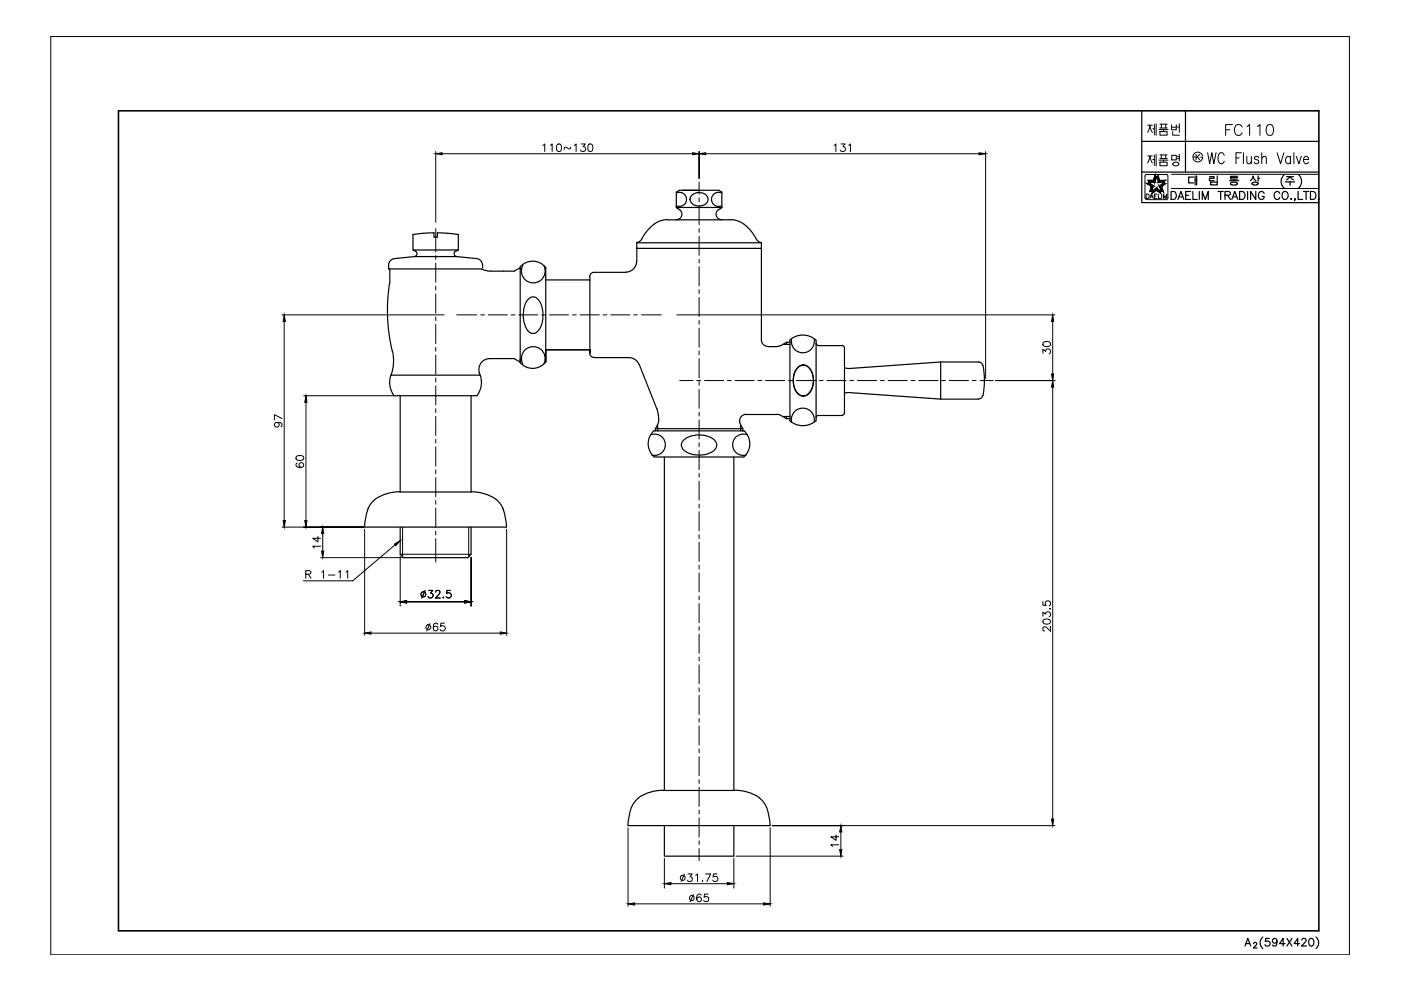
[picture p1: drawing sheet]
<svg xmlns="http://www.w3.org/2000/svg" width="297mm" height="210mm" viewBox="0 0 297 210" stroke-linecap="round" stroke-linejoin="round" font-family="sans-serif">
<defs><g id="words">
<text font-size="10.6" x="238.8" y="38.1">제품명</text>
<text font-size="8.8" x="238.8" y="30">제품번</text>
<text font-size="5.7" x="258.9" y="30">FC110</text>
<g font-size="4.9">
<text x="114.3" y="33.5">110~130</text>
<text x="176" y="33.5">131</text>
<text x="224" y="76.2" transform="rotate(-90 224 76.2)">30</text>
<text x="61" y="91.7" transform="rotate(-90 61 91.7)">97</text>
<text x="65.6" y="100.2" transform="rotate(-90 65.6 100.2)">60</text>
<text x="69.1" y="117.5" transform="rotate(-90 69.1 117.5)">14</text>
<text x="63.9" y="123.8">R 1-11</text>
<text x="89.3" y="135.1">65</text>
<text x="179.2" y="180.6" transform="rotate(-90 179.2 180.6)">14</text>
</g>
<g font-size="4.4">
<text x="143.2" y="188">31.75</text>
<text x="145.3" y="192.3">65</text>
</g>
</g></defs>
<!-- layer: 0 -->
<g fill="none" stroke="#000" stroke-width=".21">
<path d="M10.8 7.7h275.3v194.7h-275.3zM242.8 37.3v4.7M247.6 37.3v4.9l-.3 .1h-4.1M248.3 37h31.3M248.3 40h31.3M242.8 41.9l.4 .4M243 41.1a.51 .51 0 0 1 .6 .3 .51 .51 0 0 1-.1 .6l-.5 .1zM243.8 42.1l.4-1 .3 1M245.3 41.1h-.6v1h.6M245.6 41.1v1h.5M246.3 41.1v1M246.7 42.1v-1l.3 1 .4-1v1"/>
<path d="M83.7 115.5l-9 7.6M84.9 118v10.5M90.1 125.2l-.7 1.6M90.9 125.2h.9l-.5 .6a.55 .55 0 0 1 .4 .8 .55 .55 0 0 1-1-.1M92.4 125.6v-.3l.3-.1h.4l.2 .3-.2 .5-.8 .8h1.1M92.4 127.6h-6.2h6.2M92.4 127.6h6.1h-6.1M94 126.6v.2zM95.5 125.2h-.7l-.1 .7a.58 .58 0 0 1 .8 0 .58 .58 0 0 1-.1 .8 .58 .58 0 0 1-.8-.2M99.9 128.5v-10.3v10.3M140.9 182v6.3M142.3 187.4h11.9"/>
<path d="M155.6 182v6.3"/>
<circle cx="89.8" cy="126" r=".53"/>
</g>
<path d="M25.1 23.5h254.5v173.9h-254.5z" fill="none" stroke="#000" stroke-width=".34"/>
<g fill="none" stroke="#000" stroke-width=".25">
<path d="M242.1 23.5v19.5h37.5M242.1 30h37.5M242.1 36.5h37.5M251.3 23.5v13M256.4 37.5h1v.3h-1v.5h1M256.7 38.6h1.4v.6h-1.4zM258.1 37.3v1.1M260.7 38.3h2M260.9 38.8v.2M260.9 37.6h1.5M260.9 39l.3 .2M261.2 38.7l.6-.1 .5 .2"/>
<path d="M261.2 38.6l-.3 .2M261.6 38v.3M262.3 38.8v.2l-.3 .2h-.8M262.4 37.4h-1.5v.6h1.5M265.5 38.8a.66 .66 0 0 0 .6 .4 .66 .66 0 0 0 .6-.4M265.5 38.8l.5-.2 .7 .2M265.7 37.4l-.2 .5-.4 .4M265.7 37.4l.2 .5 .4 .4M266.8 37.3v1.1M266.8 37.8h.3M272.3 37a1.89 1.89 0 0 0 0 2.9M272.5 38.6h2"/>
<path d="M272.8 37.5h1.4M273.5 37.4l-.7 .7M273.5 37.4l.3 .4 .4 .3M273.5 38.6v.7M275.3 37a1.89 1.89 0 0 1 0 2.9M248.3 40.6h.5a.91 .91 0 0 1 .6 .8 .91 .91 0 0 1-.6 .9h-.5zM249.7 42.3l.7-1.7 .6 1.7M252.4 40.6h-1v1.7h1M252.9 40.6v1.7h.9M254.3 40.6v1.7M254.9 42.3v-1.7l.6 1.7 .7-1.7v1.7M258.2 40.6h1.1"/>
<path d="M258.8 40.6v1.7M259.7 41.4l1-.1 .2-.4-.5-.3h-.7v1.7M260.3 41.4l.6 .9M261.2 42.3l.6-1.7 .6 1.7M261.4 41.7h.8M262.8 40.6h.6a.91 .91 0 0 1 .6 .8 .91 .91 0 0 1-.6 .9h-.6zM264.5 40.6v1.7M266.2 40.6v1.7l-1.1-1.7v1.7M268 41a.63 .63 0 0 0-.7-.4 .63 .63 0 0 0-.5 .6v.5a.61 .61 0 0 0 .6 .6 .61 .61 0 0 0 .6-.6h-.4M271.3 41a.61 .61 0 0 0-.7-.4 .61 .61 0 0 0-.5 .6v.5a.61 .61 0 0 0 .5 .6 .61 .61 0 0 0 .7-.4M272 40.9a.63 .63 0 0 1 .7-.3 .63 .63 0 0 1 .4 .6v.5a.64 .64 0 0 1-.6 .6 .64 .64 0 0 1-.7-.6zM273.7 42.2h.1z"/>
<path d="M274.6 42.2h-.1h.1l-.1 .4M275.2 40.6v1.7h1M276.4 40.6h1.1M276.9 40.6v1.7M277.8 40.6h.6a.89 .89 0 0 1 .6 .8 .89 .89 0 0 1-.6 .9h-.6zM279.5 42.2h.2zM267.7 198.7a1.63 1.63 0 0 0 0 2.4M269.1 199h-.7l-.1 .6a.58 .58 0 0 1 .9 0 .58 .58 0 0 1-.2 .9 .58 .58 0 0 1-.8-.2M270.7 199.5a.49 .49 0 0 1-.7 .4 .49 .49 0 0 1-.1-.8 .49 .49 0 0 1 .8 .1v.3a.71 .71 0 0 1-.6 1.1l-.2-.1-.1-.1M272.9 199l1 1.6M273.9 199l-1 1.6M276 199.3l.3-.3 .5 .1 .1 .2v.3l-1 1h1.1"/>
<path d="M277.7 199.1a.51 .51 0 0 1 .8 .2 .78 .78 0 0 1 .1 .9 .78 .78 0 0 1-.9 .3 1.19 1.19 0 0 1 0-1.4zM279 198.7a1.63 1.63 0 0 1 0 2.4M264 200.6l.6-1.6 .6 1.6M264.2 200.1h.8M265.8 200.1l.2-.3 .4 .1v.4l-.7 .7h.8M272.5 200.1h-1.2l.7-1.1v1.6M275.6 200.1h-1.2l.7-1.1v1.6"/>
</g>
<!-- layer: D -->
<g fill="none" stroke="#000" stroke-width=".21">
<path d="M92.4 32.1v15M93.7 32.6h53.1M148.2 32.1v5.7v-5.7M149.6 32.6h58M209 32.1v48.1M256 32.4l.5 2.3 .4-2.3 .5 2.3 .4-2.3M259.6 32.9a.61 .61 0 0 0-.7-.5 .61 .61 0 0 0-.6 .5v1.3a.62 .62 0 0 0 .6 .5 .62 .62 0 0 0 .7-.5M262.1 33.5h.6M263.2 32.4h-1.1v2.3M263.6 32.4v2.3M264.3 33.1l.1 1.5 .5 .1 .4-.5M265.3 33.1v1.6"/>
<path d="M266.9 33.5a.48 .48 0 0 0-.5-.4 .48 .48 0 0 0-.4 .4l.2 .3 .4 .1a.45 .45 0 0 1 .2 .7 .51 .51 0 0 1-.8-.2M267.5 33.6l.5-.5 .4 .2 .1 1.4M267.5 32.4v2.3M270.8 32.4l.7 2.3 .7-2.3M273.6 33.5l-.3-.4a.79 .79 0 0 0-.8 .8 .79 .79 0 0 0 .8 .8l.3-.3M273.6 33.1v1.6M274.3 32.4v2.3M274.8 33.1l.6 1.6 .5-1.6M276.4 33.8h1l-.1-.4a.49 .49 0 0 0-.4-.3 .49 .49 0 0 0-.4 .4 .7 .7 0 0 0-.1 .8 .7 .7 0 0 0 .9 .3l.1-.2M59.8 66.8h34.4M60.3 68.2v42.2M143.5 66.8h80.2"/>
<path d="M223.2 68.2v11.1M64.4 83.9h19.1M64.9 85.3v25.1M223.2 82.1v91.6M223.7 80.7h-12.7h12.7M59.8 111.8h17.3h-12.7M68 111.8h9.1h-9.1M68 118.2h17.3M77.3 112.2v22.5M84.9 117.5h15M85.4 111.8v6.3M99.4 111.8v6.3"/>
<path d="M107.4 112.2v22.5M64.3 123.1h10.5M78.7 134.2h27.4M221.1 130.6v-.8l.6 .4a.53 .53 0 0 1 .9-.4 .53 .53 0 0 1-.2 1M221.1 127.6v.7l.7 .1a.57 .57 0 0 1-.1-.9 .57 .57 0 0 1 .9 .1 .57 .57 0 0 1-.2 .8M221.2 131.5a1.04 1.04 0 0 1 1.5 .2 .87 .87 0 0 1-.7 .6 .87 .87 0 0 1-.9-.4zM222.6 129v.2zM222.7 132.8v1.1l-.7-.8-.6-.2-.2 .1-.1 .5 .1 .2 .3 .1M133.2 175.5v16.6M163.3 175.5v16.6M163.8 175h59.9M178.7 175h-14.9h14.9"/>
<path d="M134.5 191.6h27.4M156.1 181.5h22.6"/>
</g>
<!-- layer: DWG -->
<g fill="none" stroke="#000" stroke-width=".25">
<path d="M82.4 56.2v.8h19.7l.7 .3 1.2 .2M82.6 60a36.6 36.6 0 0 0 .6 14.4M82.6 57v3M87.6 53h9.6M88.1 53.2a.61 .61 0 0 1 .3 .7 .61 .61 0 0 1-.5 .5M96.6 53.2a.61 .61 0 0 0-.3 .7 .61 .61 0 0 0 .5 .5M96.8 54.4h-8.9l-4.3 .4a1.38 1.38 0 0 0-1.2 1.4M96.8 54.4l4.3 .4a1.38 1.38 0 0 1 1.2 1.4M97.2 53v-3.3l-4.5-.3v.9h-.7v-.9h-.4l-4.1 .3 .1 3.3 .5 .3M97.2 53l-.5 .3M102.3 56.2v.6M110.3 56.6a3.5 3.5 0 0 1 5.4 .2"/>
<path d="M110.3 56.6v20.3M110.3 56.8l-1.3 .7h-5M110.9 56.3a2.52 2.52 0 0 0 2.1 3.7 2.52 2.52 0 0 0 2.3-3.6M115.7 56.8v18v-.6h9.4v.7v-15.5M115.7 59.4h9.4M125.1 58.7v.7M135 55.4a2.37 2.37 0 0 1-2.3 2.3h-6.8a.91 .91 0 0 0-.9 1M135 55.4v-3.9h26.4v20.6a1.38 1.38 0 0 0 1.4 1.3l2 .1M135 52.7h26.4M136.1 50.7a1.38 1.38 0 0 1-1.1 .7M143.4 40.9a1.5 1.5 0 0 1 2.2 1.4 1.5 1.5 0 0 1-2.2 1.3M143.4 44a1.53 1.53 0 0 1 1.1 1.8 1.16 1.16 0 0 1-1.1 .8"/>
<path d="M143.4 44v-3.3l.7-.4h8.3l.6 .4v3.3M143.4 44h9.6M143.4 44l.4 .3M146.6 41.5a2.2 2.2 0 0 1 3.4 .4 1.55 1.55 0 0 1-1.9 1.8 1.51 1.51 0 0 1-1.7-2zM152.3 44.5a1.16 1.16 0 0 0-.4 1.3 1.16 1.16 0 0 0 1.1 .8M153 40.9a1.5 1.5 0 0 0-2.2 1.4 1.5 1.5 0 0 0 2.2 1.3M153 44l-.3 .3M153 44l-.7 .5M154.9 46.6a6.5 6.5 0 0 1 5.5 4.1M154.9 46.6h-13.4a6.5 6.5 0 0 0-5.4 4.1M160.3 50.7a1.38 1.38 0 0 0 1.1 .7M82.9 79.5h18.9"/>
<path d="M83.2 74.4a9.3 9.3 0 0 1-.5 5.7 4.6 4.6 0 0 0 .8 3.8h17.7M101.8 79.5a4.6 4.6 0 0 1-.7 4.4M110.3 76.8l-1.3-.8h-5.2a2.38 2.38 0 0 0-2 3.5M112.1 63.4a1.36 1.36 0 0 1 2.2 .4 6.1 6.1 0 0 1-.2 6.3 1.43 1.43 0 0 1-1.4 .6 1.43 1.43 0 0 1-1.1-1.1 6 6 0 0 1 .5-6.2zM115.3 77.1a2.52 2.52 0 0 0-2.3-3.6 2.52 2.52 0 0 0-2.1 3.7M115.7 76.8v-2v2M115.7 76.7a3.5 3.5 0 0 1-5.4 .2M125 74.9a.91 .91 0 0 0 .9 .9h7.5a2.31 2.31 0 0 1 2.1 1.5M135.5 77.3l3.7 9.4M165.4 73.3l-.6 .1M166 73h1.5M166.8 72.6v.4"/>
<path d="M167.4 72.1a4.2 4.2 0 0 1 5.6 0M167.5 72.6h-.7l-1.3 .7M167.5 72.1v17.1M167.8 71.8a2.43 2.43 0 0 0 2.3 3 2.43 2.43 0 0 0 2.5-2.8M169 78.1a1.67 1.67 0 0 1 2.9 .4 4.3 4.3 0 0 1-.8 5.3 1.95 1.95 0 0 1-2.7-1.7l-.2-1.2a3.9 3.9 0 0 1 .8-2.8zM169.2 77.9a1.71 1.71 0 0 1 2.9 .8 4 4 0 0 1-1.2 5.1 1.71 1.71 0 0 1-2.2-1 4.5 4.5 0 0 1 .5-4.9zM173 72.8l.3 .4h.2l5.1 .1h.2l.2 .4M173 72.1v17.1M179 73.7v13.9M179 78l.9 .1M199.4 76.8l-19.5 1.3M199.4 76.8v7.8"/>
<path d="M199.4 76.8h8.1M207.5 76.8a.91 .91 0 0 1 .9 .7M208.4 77.5a17 17 0 0 1 0 6.4M84.9 83.9v20.4h15v-20.4M138 92.2a2.26 2.26 0 0 1 3.1 2 2.26 2.26 0 0 1-2.9 2.3M138.7 91.3a3.7 3.7 0 0 0 0 5.6M138.7 96.9h19M138.7 91.4h19M139 90.9h18.5M139.2 86.6l.4 2.1M139.4 90.1v1.3M139.5 90l-.5 .9v.5"/>
<path d="M139.6 89.3l-.2 .6M139.7 88.7v.6M140.9 96.9v70.7M145 93.2a5.4 5.4 0 0 1 6.6 .2 1.58 1.58 0 0 1-.9 2.6 5.4 5.4 0 0 1-6-.8 1.4 1.4 0 0 1 .3-2zM155.6 96.9v70.7M156.8 89.4l.1 .4M156.8 89.2v.2M156.9 89.9l.6 1v.5M157 90.1v1.3M157.7 91.3a3.7 3.7 0 0 1 0 5.6M158.2 87.8a1.38 1.38 0 0 0-1.4 1.4M158.2 87.9h6.6"/>
<path d="M158.4 92.2a2.26 2.26 0 0 0-3.1 2 2.26 2.26 0 0 0 2.9 2.3M164.8 87.8l.6 .2M165.5 88.1l1.3 .7v-.5M166 88.3h1.5M166.8 88.8h.7M167.4 89.2a4.2 4.2 0 0 0 5.6 0M172.6 89.3a2.43 2.43 0 0 0-2.5-2.8 2.43 2.43 0 0 0-2.3 3M178.6 88.1h-5.1l-.4 .2-.1 .2M179 87.6l-.2 .4-.2 .1M179.9 83.2l-.9 .2M179.9 83.2l19.5 1.4M199.4 84.6h8.1"/>
<path d="M208.4 83.8a.91 .91 0 0 1-.9 .8M78 107.9l-.5 1.9-.2 1.9M79.5 105.9l-.7 .7-.8 1.3M84.8 104.3a9.3 9.3 0 0 0-5.3 1.5M84.9 111.8v5.7l.6 .7h13.7l.7-.7v-5.7M99.9 104.3a9.3 9.3 0 0 1 5.3 1.5M105.2 105.9l.7 .7 .8 1.3M106.7 107.9l.5 1.9 .2 1.9-30.1 .1M133.9 171.2l-.5 1.9-.3 1.9h30.2M135.4 169.2l-.7 .7-.8 1.3M140.7 167.6a9.3 9.3 0 0 0-5.3 1.5M140.7 167.6h15.1"/>
<path d="M140.9 175v6.5h14.7v-6.5M155.7 167.6a9.3 9.3 0 0 1 5.3 1.5M161 169.2l.7 .7 .8 1.3M162.5 171.2l.5 1.9 .3 1.9"/>
</g>
<!-- layer: CL -->
<g fill="none" stroke="#000" stroke-width=".21">
<path d="M148.2 38.6v2.5M92.4 48.5v4.9M92.4 54.2v.8M92.4 55.8v4.1M148.2 42v.8M148.2 43.6v4M148.2 48.5v.8M148.2 50.1v4M148.2 54.9v.9M148.2 56.6v4M92.4 60.7v.8M92.4 62.3v4.1"/>
<path d="M92.4 67.2v.8M92.4 68.8v4.1M92.4 73.7v.8M92.4 75.3v4M96.8 66.8h4.3M101.9 66.8h.8M103.5 66.8h4.1M108.4 66.8h.8M110 66.8h4.1M114.9 66.8h.8M116.5 66.8h4M121.4 66.8h.8"/>
<path d="M123 66.8h4.1M127.9 66.8h.8M129.5 66.8h4M134.3 66.8h.8M136 66.8h4.2M148.2 61.4v.8M148.2 63.1v4M148.2 67.9v.8M148.2 69.6v4M148.2 74.4v.8M148.2 76v4.1M92.4 80.1v.9"/>
<path d="M92.4 81.8v4.1M92.4 86.7v.8M92.4 88.3v4M92.4 93.1v.8M92.4 94.7v4.1M92.4 99.6v.9M144.1 80.7h2.8M147.7 80.7h.9M148.2 80.9v.8M148.2 82.6v4M148.2 87.4v.8M148.2 89v4.1"/>
<path d="M148.2 93.9v.8M148.2 95.5v4.1M149.4 80.7h4M154.2 80.7h.8M155.8 80.7h4.1M160.7 80.7h.8M162.3 80.7h4.1M167.2 80.7h.8M168.8 80.7h4.1M173.7 80.7h.8M175.3 80.7h4.1M180.2 80.7h.8"/>
<path d="M181.8 80.7h4.1M186.7 80.7h.8M188.3 80.7h4M193.2 80.7h.8M194.8 80.7h4.1M199.7 80.7h.8M201.3 80.7h4M206.1 80.7h.8M207.8 80.7h2.8M92.4 101.3v4M92.4 106.1v.8M92.4 107.7v4.1"/>
<path d="M92.4 112.6v.8M92.4 114.2v5M148.2 100.4v.8M148.2 102v4M148.2 106.9v.8M148.2 108.5v4.1M148.2 113.4v.8M148.2 115v4M148.2 119.8v.9M148.2 121.5v4M148.2 126.4v.8M148.2 128v4"/>
<path d="M148.2 132.8v.8M148.2 134.5v4M148.2 139.3v.8M148.2 141v4M148.2 145.8v.8M148.2 147.4v4.1M148.2 152.3v.8M148.2 153.9v4.1M148.2 158.8v.8M148.2 160.4v4.1M148.2 165.3v.8M148.2 166.9v4.1"/>
<path d="M148.2 171.8v.8M148.2 173.4v4.1M148.2 178.3v.8M148.2 179.9v2.6"/>
</g>
<!-- layer: D -->
<g fill="#000" stroke="#000" stroke-width=".21">
<path d="M92.4 32.6l1.3-.2v.4zM146.8 32.4l1.4 .2-1.4 .2zM148.2 32.6l1.4-.2v.4zM207.6 32.4l1.4 .2-1.4 .2zM60.3 66.8l.2 1.4h-.5zM222.9 79.3h.5l-.2 1.4zM223.2 66.8l.2 1.4h-.5zM64.9 83.9l.2 1.4h-.5zM223.2 80.7l.2 1.4h-.5zM60 110.4h.5l-.2 1.4zM64.6 110.4h.5l-.2 1.4zM77.3 134.2l1.4-.2v.5z"/>
<path d="M106.1 134l1.3 .2-1.3 .3zM222.9 173.7h.5l-.2 1.3zM133.2 191.6l1.3-.2v.5zM161.9 191.4l1.4 .2-1.4 .3z"/>
</g>
<!-- layer: 0 -->
<g fill="#000" stroke="#000" stroke-width=".21">
<path d="M83.6 115.4l1.3-.8-1 1.1zM140.9 187.4l1.4-.3v.5zM154.2 187.1l1.4 .3-1.4 .2z"/>
<path d="M84.9 127.6l1.3 .2v-.4zM84.9 127.6l1.3 .2v-.4z"/>
<path d="M98.5 127.4l1.4 .2-1.4 .2zM98.5 127.4l1.4 .2-1.4 .2z"/>
</g>
<use href="#words"/>
</svg>
